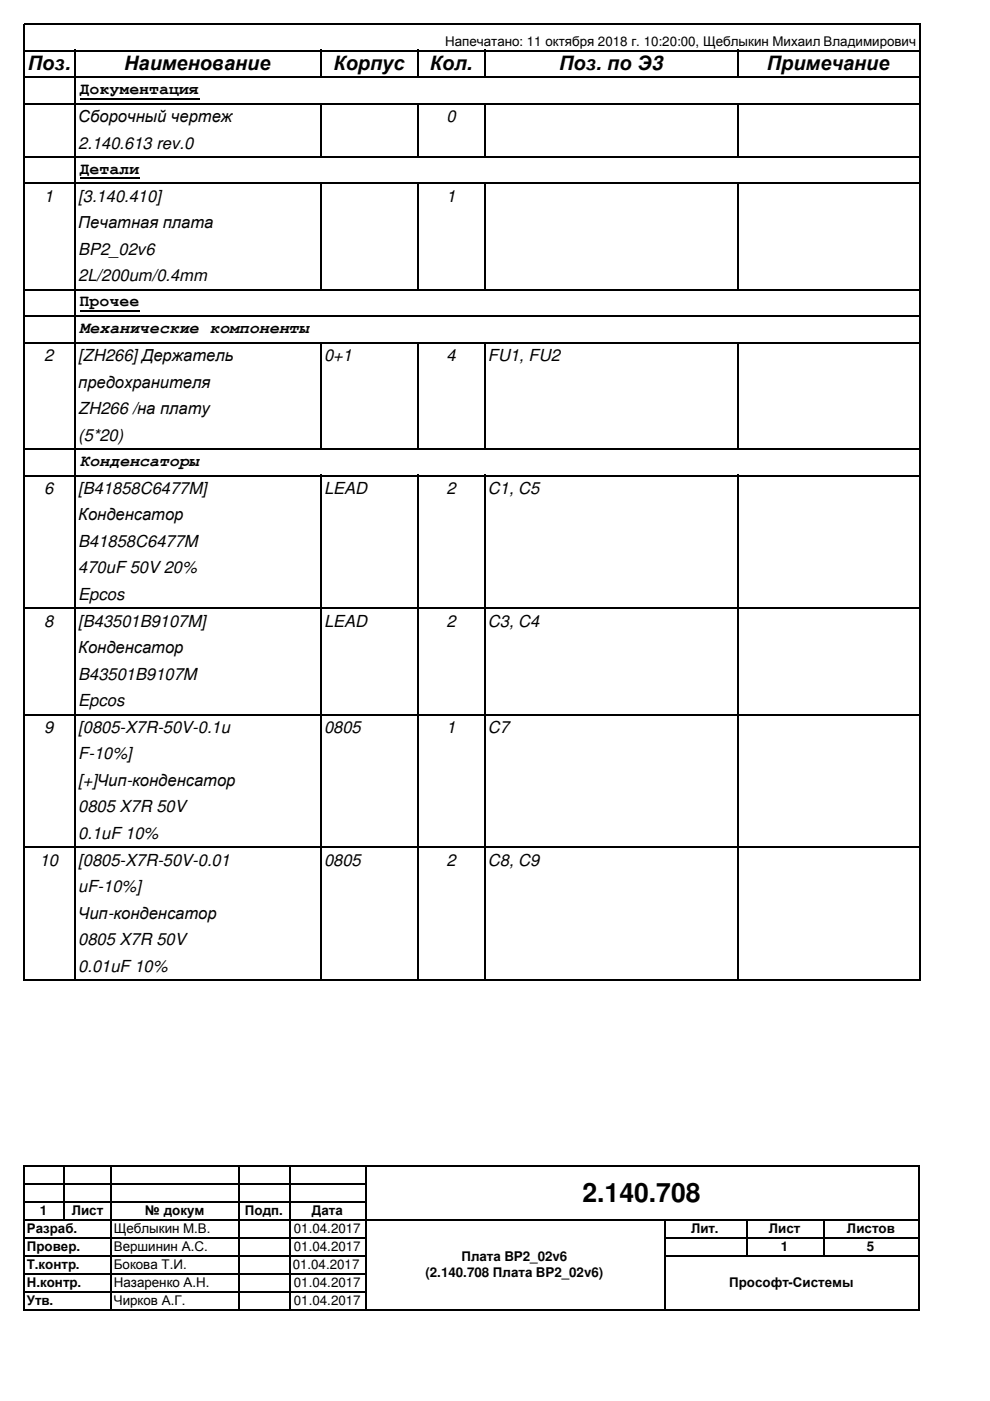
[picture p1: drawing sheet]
<svg xmlns="http://www.w3.org/2000/svg" width="210mm" height="297mm" viewBox="0 0 210 297" stroke-linecap="round" stroke-linejoin="round" font-family="sans-serif">
<defs><g id="words">
<text font-size="5.6" x="123.5" y="254.8">2.140.708</text>
<g font-size="4.2">
<text x="5.9" y="14.9">Поз.</text>
<text x="26.3" y="14.9">Наименование</text>
<text x="70.7" y="14.9">Корпус</text>
<text x="91.1" y="14.9">Кол.</text>
<text x="118.6" y="14.9">Поз. по Э3</text>
<text x="162.6" y="14.9">Примечание</text>
</g>
<g font-size="3.5">
<text x="16.9" y="19.9">Документация</text>
<text x="16.6" y="25.9">Сборочный чертеж</text>
<text x="94.7" y="25.9">0</text>
<text x="16.6" y="31.5">2.140.613 rev.0</text>
<text x="16.9" y="36.8">Детали</text>
<text x="9.4" y="42.8">1</text>
<text x="16.6" y="42.8">[3.140.410]</text>
<text x="94.7" y="42.8">1</text>
<text x="16.6" y="48.4">Печатная плата</text>
<text x="16.6" y="54">BP2_02v6</text>
<text x="16.6" y="59.6">2L/200um/0.4mm</text>
<text x="16.9" y="65">Прочее</text>
<text x="16.9" y="70.7">Механические компоненты</text>
<text x="9.4" y="76.5">2</text>
<text x="16.6" y="76.5">[ZH266]Держатель</text>
<text x="68.7" y="76.5">0+1</text>
<text x="94.7" y="76.5">4</text>
<text x="103.5" y="76.5">FU1, FU2</text>
<text x="16.6" y="82.2">предохранителя</text>
<text x="16.6" y="87.8">ZH266 /на плату</text>
<text x="16.6" y="93.4">(5*20)</text>
<text x="16.9" y="98.8">Конденсаторы</text>
<text x="9.4" y="104.7">6</text>
<text x="16.6" y="104.7">[B41858C6477M]</text>
<text x="68.7" y="104.7">LEAD</text>
<text x="94.7" y="104.7">2</text>
<text x="103.5" y="104.7">C1, C5</text>
<text x="16.6" y="110.3">Конденсатор</text>
<text x="16.6" y="116">B41858C6477M</text>
<text x="16.6" y="121.6">470uF 50V 20%</text>
<text x="16.6" y="127.2">Epcos</text>
<text x="9.4" y="132.8">8</text>
<text x="16.6" y="132.8">[B43501B9107M]</text>
<text x="68.7" y="132.8">LEAD</text>
<text x="94.7" y="132.8">2</text>
<text x="103.5" y="132.8">C3, C4</text>
<text x="16.6" y="138.5">Конденсатор</text>
<text x="16.6" y="144.1">B43501B9107M</text>
<text x="16.6" y="149.7">Epcos</text>
<text x="9.4" y="155.4">9</text>
<text x="16.6" y="155.4">[0805-X7R-50V-0.1u</text>
<text x="68.7" y="155.4">0805</text>
<text x="94.7" y="155.4">1</text>
<text x="103.5" y="155.4">C7</text>
<text x="16.6" y="161">F-10%]</text>
<text x="16.6" y="166.6">[+]Чип-конденсатор</text>
<text x="16.6" y="172.3">0805 X7R 50V</text>
<text x="16.6" y="177.9">0.1uF 10%</text>
<text x="8.4" y="183.5">10</text>
<text x="16.6" y="183.5">[0805-X7R-50V-0.01</text>
<text x="68.7" y="183.5">0805</text>
<text x="94.7" y="183.5">2</text>
<text x="103.5" y="183.5">C8, C9</text>
<text x="16.6" y="189.1">uF-10%]</text>
<text x="16.6" y="194.8">Чип-конденсатор</text>
<text x="16.6" y="200.4">0805 X7R 50V</text>
<text x="16.6" y="206">0.01uF 10%</text>
</g>
<g font-size="2.8">
<text x="94.4" y="9.7">Напечатано: 11 октября 2018 г. 10:20:00, Щеблыкин Михаил Владимирович</text>
<text x="8.5" y="257.6">1</text>
<text x="15.2" y="257.6">Лист</text>
<text x="30.7" y="257.6">№ докум</text>
<text x="51.9" y="257.6">Подп.</text>
<text x="66.1" y="257.6">Дата</text>
<text x="5.7" y="261.4">Разраб.</text>
<text x="24.1" y="261.4">Щеблыкин М.В.</text>
<text x="62.3" y="261.4">01.04.2017</text>
<text x="146.5" y="261.4">Лит.</text>
<text x="163" y="261.4">Лист</text>
<text x="179.6" y="261.4">Листов</text>
<text x="5.7" y="265.2">Провер.</text>
<text x="5.7" y="269">Т.контр.</text>
<text x="24.1" y="265.2">Вершинин А.С.</text>
<text x="24.1" y="269">Бокова Т.И.</text>
<text x="62.1" y="269">01.04.2017</text>
<text x="62.3" y="265.2">01.04.2017</text>
<text x="97.8" y="267.3">Плата BP2_02v6</text>
<text x="165.6" y="265.2">1</text>
<text x="183.8" y="265.2">5</text>
<text x="5.7" y="272.8">Н.контр.</text>
<text x="24.1" y="272.8">Назаренко А.Н.</text>
<text x="62.3" y="272.8">01.04.2017</text>
<text x="90.2" y="270.7">(2.140.708 Плата BP2_02v6)</text>
<text x="154.6" y="272.8">Прософт-Системы</text>
<text x="5.7" y="276.6">Утв.</text>
<text x="24.1" y="276.6">Чирков А.Г.</text>
<text x="62.3" y="276.6">01.04.2017</text>
</g>
</g></defs>
<path d="M5 5.1h190.2M5.1 5v203M5.1 247.1v30.8" fill="none" stroke="#000" stroke-width=".3"/>
<g fill="none" stroke="#000" stroke-width=".34">
<path d="M5 10.8h190.2M5 16.4h190.2M16 10.6v197.4M68.1 10.6v6M88.7 10.6v6M102.8 10.6v6M156.5 10.6v6M195 5v203M5 22h190.2M5 33.3h190.2M5 38.9h190.2M16.9 20.9h25.4"/>
<path d="M16.9 37.8h12.7M68.1 21.8v11.6M68.1 38.7v22.9M88.7 21.8v11.6M88.7 38.7v22.9M102.8 21.8v11.6M102.8 38.7v22.9M156.5 21.8v11.6M156.5 38.7v22.9M5 61.4h190.2M5 67.1h190.2M5 72.7h190.2"/>
<path d="M16.9 66h12.7M68.1 72.5v22.9M88.7 72.5v22.9M102.8 72.5v22.9M156.5 72.5v22.9M5 95.2h190.2M5 100.8h190.2M68.1 100.7v107.3M88.7 100.7v107.3M102.8 100.7v107.3M156.5 100.7v107.3M5 129h190.2"/>
<path d="M5 151.5h190.2M5 179.7h190.2M5 207.8h190.2M5 247.2h190M5 251h72.7M5 258.7h190M5 254.8h72.7M13.7 247.1v11.7M23.6 247.1v30.8M50.7 247.1v30.8M61.6 247.1v30.8M77.5 247.1v30.8"/>
<path d="M140.9 258.5v19.4M158.3 258.5v7.9M174.7 258.5v7.9M194.8 247.1v30.8M5 262.5h72.7M5 277.7h190M5 266.3h72.7M5 270.1h72.7M5 273.9h72.7M140.8 262.5h54.2M140.8 266.3h54.2"/>
</g>
<use href="#words"/>
</svg>
